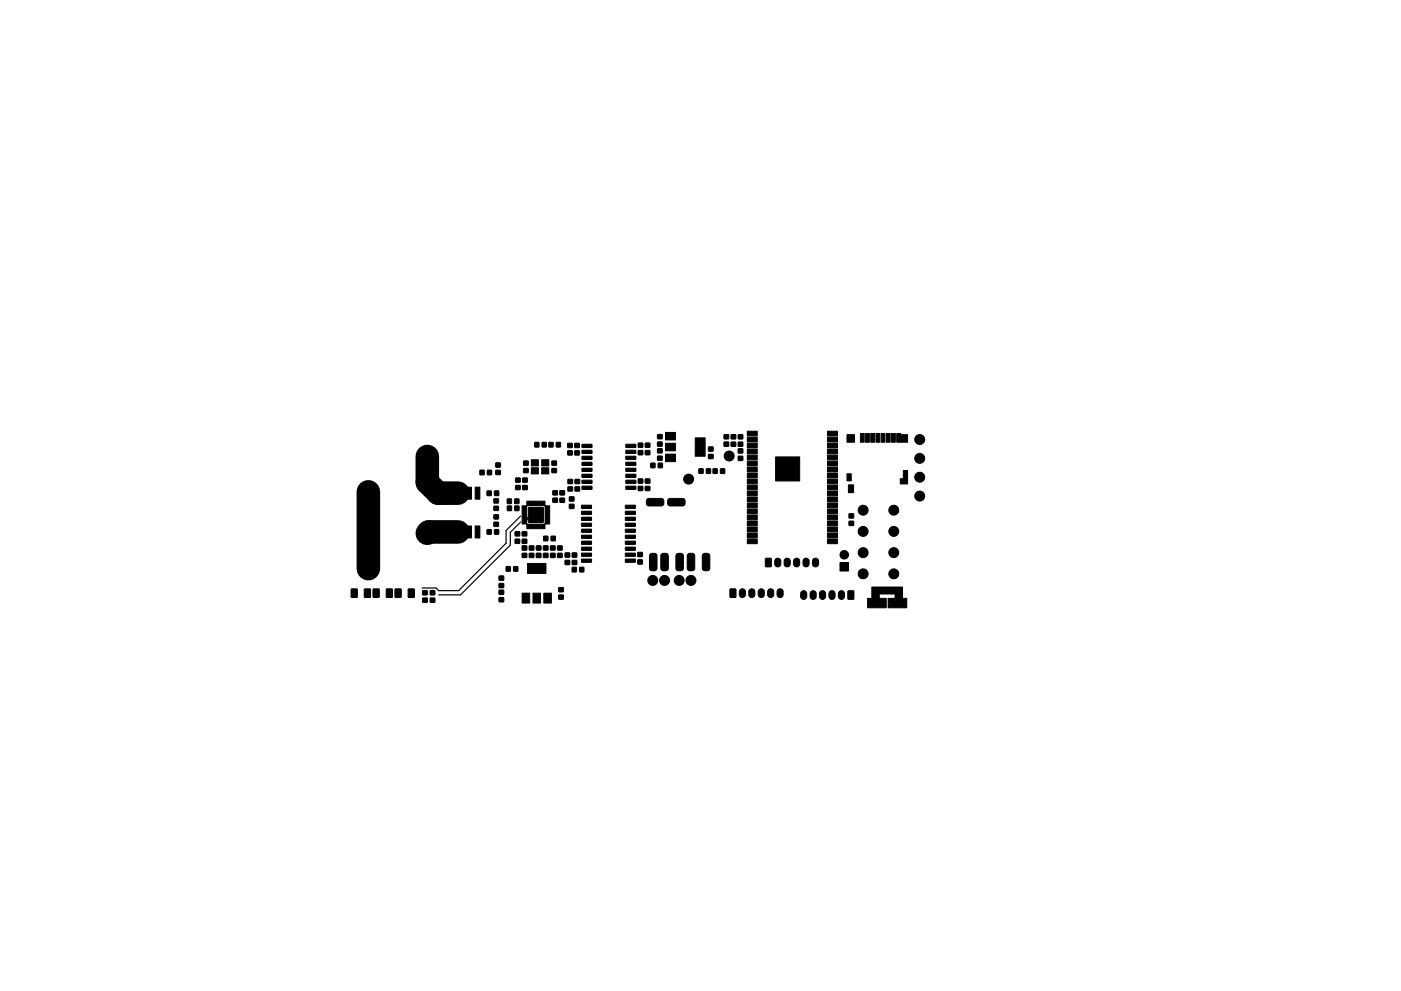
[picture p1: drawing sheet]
<svg xmlns="http://www.w3.org/2000/svg" width="297mm" height="210mm" viewBox="0 0 297 210" stroke-linecap="round" stroke-linejoin="round" font-family="sans-serif">
<path d="M90.6 96.8v5.5l2.3 2.3h4.2M78.1 104.3v16.3M97.1 112.9h-6.2l-.3 .2" fill="none" stroke="#000" stroke-width="5"/>
<path d="M110.4 109.5l-3.1 3.1v2.6l-10.1 10.1h-4.2l-.6-.6h-2.9M110.4 110.7l-2.2 2.2v2.7l-10.6 10.6h-4.6" fill="none" stroke="#000" stroke-width=".25"/>
<path d="M111.5 109.5l.3 .3v.4l-.2 .2" fill="none" stroke="#000" stroke-width=".21"/>
<g fill="#000" stroke="#000" stroke-width=".21">
<path d="M101.8 99.8h.8v.9h-.8zM103.3 99.8h.9v.9h-.9zM105.1 99.8h1v.9h-1zM105.1 98.2h1v.9h-1zM111 99.4h1v.9h-1zM111 97.8h1v.9h-1zM112.6 97.5h1.6v1.3h-1.6zM113.4 93.9h.8v.9h-.8zM115 93.9h.8v.9h-.8zM114.8 97.5h1.6v1.3h-1.6zM116.4 93.9h.8v.9h-.8zM117 99.4h1v.9h-1z"/>
<path d="M117 97.8h1v.9h-1zM118 93.9h.8v.9h-.8zM120.4 95.7h.9v.8h-.9zM120.4 94.1h.9v.8h-.9zM121.9 95.7h.9v.8h-.9zM121.9 94.1h.9v.8h-.9zM123.4 99.4l2-.1 .1 .6-2 .1zM123.4 98.1h2l.1 .6-2 .1zM123.4 96.8h2l.1 .6-2 .1zM123.4 95.6l2-.1 .1 .6-2 .1zM123.4 94.3h2l.1 .6-2 .1zM132.7 99.4l2-.1 .1 .6-2 .1z"/>
<path d="M132.7 98.1h2l.1 .6-2 .1zM132.7 96.8h2l.1 .6-2 .1zM132.7 95.6l2-.1 .1 .6-2 .1zM132.7 94.3h2l.1 .6-2 .1zM135.3 95.6h1v.9h-1zM135.3 94h1v.9h-1zM136.8 95.6h1v.9h-1zM136.8 94h1v.9h-1zM138 98.3h.9v.9h-.9zM139.4 96.8h1v.9h-1zM139.4 95.2h1v.9h-1zM139.4 93.8h1v.9h-1z"/>
<path d="M139.4 92.2h1v.9h-1zM139.6 98.3h.8v.9h-.8zM141.1 96.3h2.1v1.6h-2.1zM141.1 94h2.1v1.6h-2.1zM141.1 91.7h2.1v1.6h-2.1zM148.2 99.5h.9v.9h-.9zM147.4 92.9h2.1v3.9h-2.1zM149.8 99.5h.8v.9h-.8zM150.2 96.4h1v.9h-1zM150.2 94.8h1v.9h-1zM151.2 99.5h.9v.9h-.9zM152.8 99.5h.8v.9h-.8z"/>
<path d="M153.5 93.8h1v.9h-1zM153.5 92.2h1v.9h-1zM155 93.8h1v.9h-1zM155 92.2h1v.9h-1zM156.5 96.8h1v.9h-1zM156.5 95.2h1v.9h-1zM156.5 93.8h1v.9h-1zM156.5 92.2h1v.9h-1zM158.4 97.8h2.2v1h-2.2zM158.4 96.6h2.2v1h-2.2zM158.4 95.3h2.2v1h-2.2zM158.4 94h2.2v1h-2.2z"/>
<path d="M158.4 92.8h2.2v1h-2.2zM158.4 91.5h2.2v1h-2.2zM175.4 97.8h2.2v1h-2.2zM175.4 96.6h2.2v1h-2.2zM175.4 95.3h2.2v1h-2.2zM175.4 94h2.2v1h-2.2zM175.4 92.8h2.2v1h-2.2zM175.4 91.5h2.2v1h-2.2zM179.6 92.2h1.6v1.6h-1.6zM182.4 92h.8v1.8h-.8zM183.5 92h.8v1.8h-.8zM184.6 92h.8v1.8h-.8z"/>
<path d="M185.7 92h.8v1.8h-.8zM186.8 92h.8v1.8h-.8zM187.9 92h.8v1.8h-.8zM189 92h.8v1.8h-.8zM190.1 92h.8l.1 .2h1.4v1.6h-2.3zM76.5 102.8h3.2v3.1h-3.2zM94.3 111.6h5.7v2.5h-5.7zM94.3 103.4h5.7v2.5h-5.7zM100.7 111.6h1v2.5h-1zM100.7 103.4h1v2.5h-1zM103.3 112.4h.8v.9h-.8zM103.3 104.2h.8v.9h-.8z"/>
<path d="M104.7 110.8h1v.9h-1zM104.7 109.2h1v.9h-1zM104.7 107.4h1v.9h-1zM104.7 105.8h1v.9h-1zM104.9 112.4h.8v.9h-.8zM104.9 104.2h.8v.9h-.8zM107.6 105.9h.8v.9h-.8zM107.6 107.4h.8v.9h-.8zM109.1 105.9h.9v.9h-.9zM109.2 107.4h.8v.9h-.8zM109.2 114.4h1v.9h-1zM109.2 112.8h1v.9h-1z"/>
<path d="M109.3 103h1v.9h-1zM109.3 101.4h1v.9h-1zM110.7 117.4h1v.9h-1zM110.7 115.8h1v.9h-1zM110.7 114.4h1v.9h-1zM110.7 112.8h1v.9h-1zM110.8 103h1v.9h-1zM110.8 101.4h1v.9h-1zM110.7 107.3h1v-1h3.8l.1 1h.9v3.9h-.9l-.1 1h-3.8v-1h-1v-3.5l1 .1v3.4h3.4h.4l.1-.4v-3.4l-.5-.1h-3h-.4l-.1 .4h-.9zM112.2 117.4h1v.9h-1zM112.2 115.8h1v.9h-1zM112.6 99.2h1.6v1.3h-1.6z"/>
<path d="M113.7 117.4h1v.9h-1zM113.7 115.8h1v.9h-1zM112.1 107.7h3.1v3.1h-3.1zM115.3 113.8h.8v.9h-.8zM115.2 117.4h1v.9h-1zM115.2 115.8h1v.9h-1zM114.8 99.2h1.6v1.3h-1.6zM116.7 117.4h1v.9h-1zM116.7 115.8h1v.9h-1zM116.9 113.8h.8v.9h-.8zM117.2 105.7h1v.9h-1zM117.2 104.1h1v.9h-1z"/>
<path d="M118.2 117.4h1v.9h-1zM118.2 115.8h1v.9h-1zM118.7 105.7h1v.9h-1zM118.7 104.1h1v.9h-1zM119.8 118.9h1v.9h-1zM119.8 117.3h1v.9h-1zM120.4 103.3h1v.9h-1zM120.4 101.7h1v.9h-1zM120.7 107h1v.9h-1zM120.7 105.4h1v.9h-1zM121.3 118.9h1v.9h-1zM121.3 117.3h1v.9h-1z"/>
<path d="M121.9 103.3h1v.9h-1zM121.9 101.7h1v.9h-1zM123.3 118.6h2l.1 .6-2 .1zM123.3 117.4l2-.1 .1 .7h-2zM123.3 116.1h2l.1 .6-2 .1zM123.3 114.8h2l.1 .6-2 .1zM123.3 113.6l2-.1 .1 .6-2 .1zM123.3 112.3h2l.1 .6-2 .1zM123.3 111h2l.1 .6-2 .1zM123.3 109.8l2-.1 .1 .6-2 .1zM123.3 108.5h2l.1 .6-2 .1zM123.3 107.2h2l.1 .6-2 .1z"/>
<path d="M123.4 103.2l2-.1 .1 .7h-2zM123.4 101.9h2l.1 .6-2 .1zM123.4 100.6h2l.1 .6-2 .1zM132.6 118.6h2l.1 .6-2 .1zM132.6 117.4l2-.1 .1 .7h-2zM132.6 116.1h2l.1 .6-2 .1zM132.6 114.8h2l.1 .6-2 .1zM132.6 113.6l2-.1 .1 .6-2 .1zM132.6 112.3h2l.1 .6-2 .1zM132.6 111h2l.1 .6-2 .1zM132.6 109.8l2-.1 .1 .6-2 .1zM132.6 108.5h2l.1 .6-2 .1z"/>
<path d="M132.6 107.2h2l.1 .6-2 .1zM132.7 103.2l2-.1 .1 .7h-2zM132.7 101.9h2l.1 .6-2 .1zM132.7 100.6h2l.1 .6-2 .1zM135.2 118.8h1v.9h-1zM135.2 117.2h1v.9h-1zM135.3 103.2h1v.9h-1zM135.3 101.6h1v.9h-1zM136.8 103.2h1v.9h-1zM136.8 101.6h1v.9h-1zM137.2 105.9l.4-.2 2.7 .1 .4 .3v.8l-.4 .4h-2.8l-.4-.4zM137.8 117.6l.4-.2h.6l.5 .4v2.8l-.4 .5h-.8l-.4-.4v-2.7z"/>
<path d="M140.3 117.5l.9-.1 .5 .4v2.8l-.4 .5h-.8l-.4-.4v-2.8zM141.7 105.9l.4-.2 2.7 .1 .4 .3v.8l-.4 .4h-2.8l-.4-.4zM143.5 117.5l.9-.1 .5 .4v2.8l-.4 .5h-.8l-.4-.4v-2.8zM145.9 117.5l.9-.1 .5 .4v2.8l-.4 .5h-.8l-.4-.4v-2.8zM149 117.6l.4-.2h.6l.5 .4v2.8l-.4 .5h-.8l-.4-.4v-2.7zM158.4 114.3h2.2v1h-2.2zM158.4 113.1h2.2v1h-2.2zM158.4 111.8h2.2v1h-2.2zM158.4 110.5h2.2v1h-2.2zM158.4 109.3h2.2v1h-2.2zM158.4 108h2.2v1h-2.2zM158.4 106.7h2.2v1h-2.2z"/>
<path d="M158.4 105.5h2.2v1h-2.2zM158.4 104.2h2.2v1h-2.2zM158.4 102.9h2.2v1h-2.2zM158.4 101.6h2.2v1h-2.2zM158.4 100.4h2.2v1h-2.2zM158.4 99.1h2.2v1h-2.2zM162.3 118.5h1.2v1.7h-1.2zM164.4 118.6l.5-.2 .5 .2 .1 .3 .1 .8a.65 .65 0 0 1-.7 .6 .65 .65 0 0 1-.7-.6l.1-.8zM166.4 118.6l.5-.2 .5 .2 .1 .3 .1 .8a.65 .65 0 0 1-.7 .6 .65 .65 0 0 1-.7-.6l.1-.8zM168.4 118.6l.5-.2 .5 .2 .1 .3 .1 .8a.65 .65 0 0 1-.7 .6 .65 .65 0 0 1-.7-.6l.1-.8zM164.4 96.9h5.2v5.1h-5.2zM170.4 118.6l.5-.2 .5 .2 .1 .3 .1 .8a.65 .65 0 0 1-.7 .6 .65 .65 0 0 1-.7-.6l.1-.8z"/>
<path d="M172.4 118.6l.5-.2 .5 .2 .1 .3 .1 .8a.65 .65 0 0 1-.7 .6 .65 .65 0 0 1-.7-.6l.1-.8zM175.4 114.3h2.2v1h-2.2zM175.4 113.1h2.2v1h-2.2zM175.4 111.8h2.2v1h-2.2zM175.4 110.5h2.2v1h-2.2zM175.4 109.3h2.2v1h-2.2zM175.4 108h2.2v1h-2.2zM175.4 106.7h2.2v1h-2.2zM175.4 105.5h2.2v1h-2.2zM175.4 104.2h2.2v1h-2.2zM175.4 102.9h2.2v1h-2.2zM175.4 101.6h2.2v1h-2.2z"/>
<path d="M175.4 100.4h2.2v1h-2.2zM175.4 99.1h2.2v1h-2.2zM179.6 100.5h.9v1.5h-.9zM180 110.6h1v.9h-1zM180 109h1v.9h-1zM179.9 102.9h1.1v1.6h-1.1zM191.5 99.8h.9v2.9h-1.5v-1.1l.6-.1zM74.5 125h1.2v1.7h-1.2zM77.3 125h1.2v1.7h-1.2zM76.5 119.1h3.2v3.1h-3.2zM79.1 125h1.3l-.1 1.7h-1.2zM81.9 125h1.3l-.1 1.7h-1.2z"/>
<path d="M83.8 125h1.2v1.7h-1.2zM86.6 125h1.2v1.7h-1.2zM89.6 126.9h1v.9h-1zM89.6 125.3h1v.9h-1zM91.2 126.9h1v.9h-1zM91.2 125.3h1v.9h-1zM105.8 126.8h1v.9h-1zM105.8 125.2h1v.9h-1zM105.8 123.8h1v.9h-1zM105.8 122.2h1v.9h-1zM107.3 120.2h.9v1h-.9zM108.9 120.2h.9v1h-.9z"/>
<path d="M110.7 125.8h1.6v2.1h-1.6zM113 125.8h1.6v2.1h-1.6zM111.8 119.5h4v2.1h-4zM115.3 125.8h1.6v2.1h-1.6zM118.5 126.3h.9v.8h-.9zM118.5 124.7h.9v.8h-.9zM121.3 120.4h.9v.9h-.9zM122.9 120.4h.9v.9h-.9zM154.8 125h1.2v1.7h-1.2zM156.9 125.1a.65 .65 0 0 1 .7-.1 .65 .65 0 0 1 .5 .5v.7a.65 .65 0 0 1-.7 .6 .65 .65 0 0 1-.7-.6l.1-.8zM158.9 125.1a.65 .65 0 0 1 .7-.1 .65 .65 0 0 1 .5 .5v.7a.65 .65 0 0 1-.7 .6 .65 .65 0 0 1-.7-.6l.1-.8zM160.9 125.1a.65 .65 0 0 1 .7-.1 .65 .65 0 0 1 .5 .5v.7a.65 .65 0 0 1-.7 .6 .65 .65 0 0 1-.7-.6l.1-.8z"/>
<path d="M162.9 125.1a.65 .65 0 0 1 .7-.1 .65 .65 0 0 1 .5 .5v.7a.65 .65 0 0 1-.7 .6 .65 .65 0 0 1-.7-.6l.1-.8zM164.9 125.1a.65 .65 0 0 1 .7-.1 .65 .65 0 0 1 .5 .5v.7a.65 .65 0 0 1-.7 .6 .65 .65 0 0 1-.7-.6l.1-.8zM169.9 125.5l.5-.2 .5 .2 .1 .3 .1 .8a.65 .65 0 0 1-.7 .6 .65 .65 0 0 1-.7-.6l.1-.8zM171.9 125.5l.5-.2 .5 .2 .1 .3 .1 .8a.65 .65 0 0 1-.7 .6 .65 .65 0 0 1-.7-.6l.1-.8zM173.9 125.5l.5-.2 .5 .2 .1 .3 .1 .8a.65 .65 0 0 1-.7 .6 .65 .65 0 0 1-.7-.6l.1-.8zM175.9 125.5l.5-.2 .5 .2 .1 .3 .1 .8a.65 .65 0 0 1-.7 .6 .65 .65 0 0 1-.7-.6l.1-.8zM177.9 125.5l.5-.2 .5 .2 .1 .3 .1 .8a.65 .65 0 0 1-.7 .6 .65 .65 0 0 1-.7-.6l.1-.8zM178.1 119.3h1.8v1.8h-1.8zM179.8 125.4h1.2v1.7h-1.2zM184.8 124.5h6.6v2.3l.8 .1v2h-3.9v-2h1.4l.1-.7-.2-.2-3.2 .1 .1 .8h1.4v2h-3.9v-2l.8-.1z"/>
<circle cx="90.6" cy="96.9" r="1.56"/>
<circle cx="154.6" cy="96.7" r="1.06"/>
<circle cx="195" cy="93.2" r="1.06"/>
<circle cx="195" cy="97.2" r="1.06"/>
<circle cx="90.6" cy="113.2" r="1.56"/>
<circle cx="146" cy="101.6" r="1.06"/>
<circle cx="179" cy="117.7" r=".9"/>
<circle cx="183" cy="112.7" r="1.06"/>
<circle cx="183" cy="108.2" r="1.06"/>
<circle cx="183" cy="117.2" r="1.06"/>
<circle cx="189.5" cy="112.7" r="1.06"/>
<circle cx="189.5" cy="108.2" r="1.06"/>
<circle cx="189.5" cy="117.2" r="1.06"/>
<circle cx="195" cy="101.2" r="1.06"/>
<circle cx="195" cy="105.2" r="1.06"/>
<circle cx="138.4" cy="123.1" r="1.06"/>
<circle cx="140.9" cy="123.1" r="1.06"/>
<circle cx="144" cy="123.1" r="1.06"/>
<circle cx="146.5" cy="123.1" r="1.06"/>
<circle cx="183" cy="121.7" r="1.06"/>
<circle cx="189.5" cy="121.7" r="1.06"/>
</g>
</svg>
